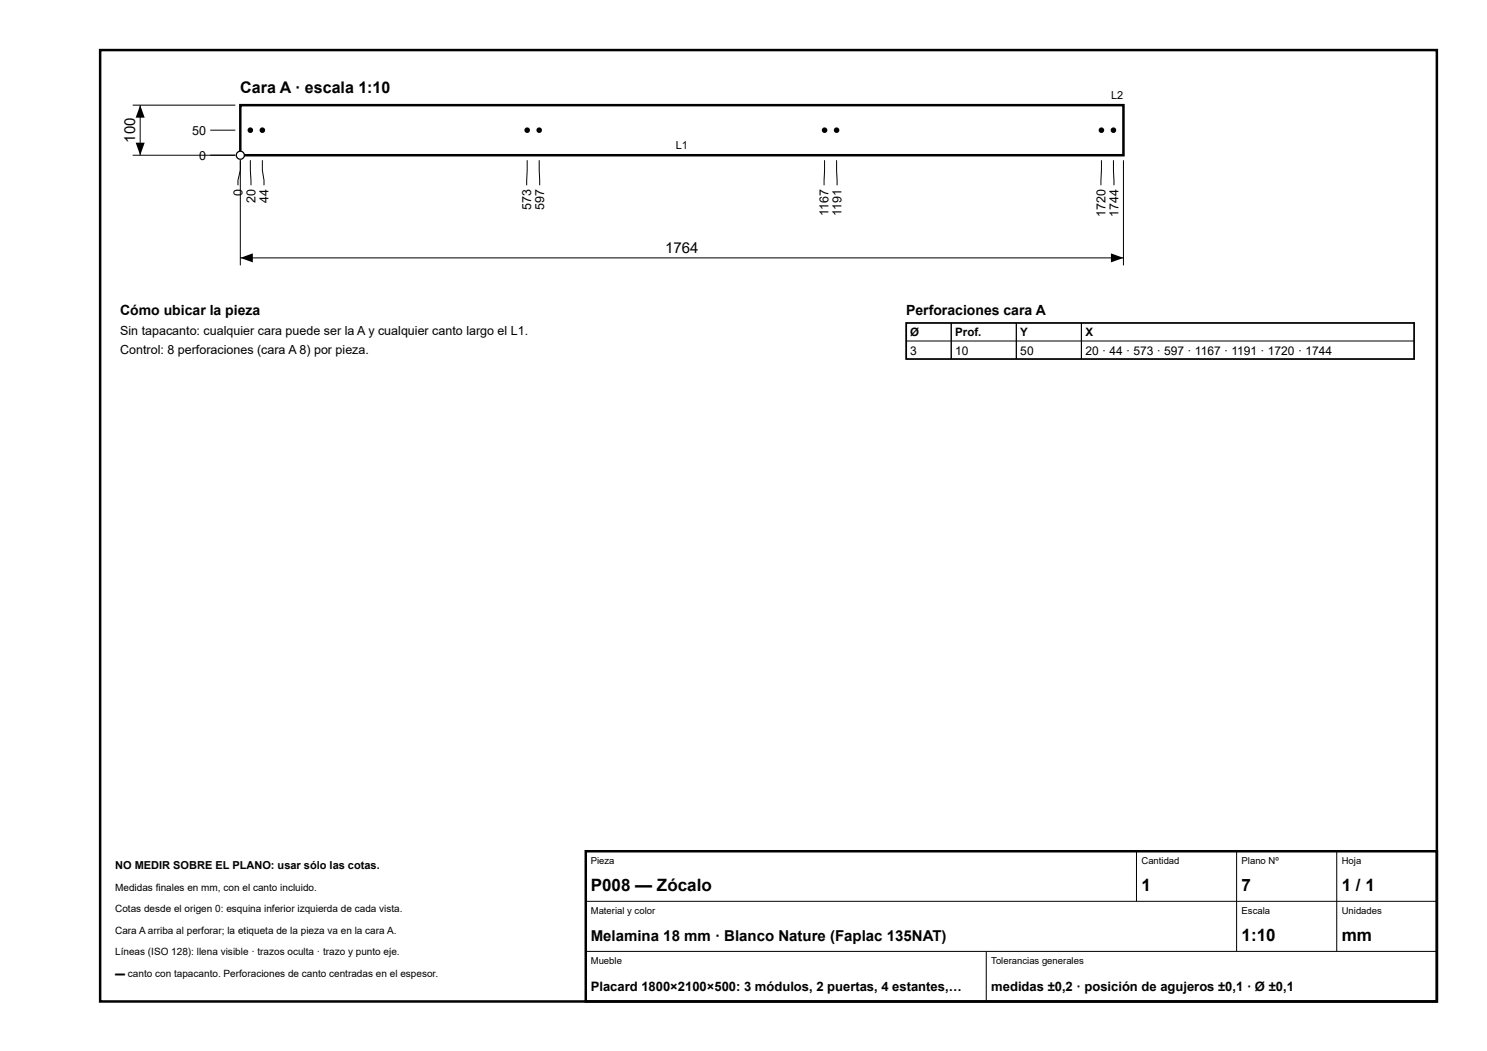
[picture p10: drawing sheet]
<svg xmlns="http://www.w3.org/2000/svg" width="297mm" height="210mm" viewBox="0 0 297 210" stroke-linecap="round" stroke-linejoin="round" font-family="sans-serif">
<defs><g id="words">
<g font-size="3.4">
<text x="118" y="178">P008 — Zócalo</text>
<text x="228" y="178">1</text>
<text x="248" y="178">7</text>
<text x="268" y="178">1 / 1</text>
<text x="248" y="188">1:10</text>
<text x="268" y="188">mm</text>
</g>
<text font-size="3.2" x="48" y="18.5">Cara A · escala 1:10</text>
<g font-size="3">
<text x="27" y="28.5" transform="rotate(-90 27 28.5)">100</text>
<text x="132.9" y="50.5">1764</text>
<text x="118" y="188">Melamina 18 mm · Blanco Nature (Faplac 135NAT)</text>
</g>
<g font-size="2.8">
<text x="24" y="63">Cómo ubicar la pieza</text>
<text x="181" y="63">Perforaciones cara A</text>
</g>
<g font-size="2.6">
<text x="118" y="198">Placard 1800×2100×500: 3 módulos, 2 puertas, 4 estantes,…</text>
<text x="198" y="198">medidas ±0,2 · posición de agujeros ±0,1 · Ø ±0,1</text>
</g>
<g font-size="2.5">
<text x="38.4" y="26.9">50</text>
<text x="39.8" y="31.9">0</text>
<text x="48.4" y="39.2" transform="rotate(-90 48.4 39.2)">0</text>
<text x="51" y="40.6" transform="rotate(-90 51 40.6)">20</text>
<text x="53.6" y="40.6" transform="rotate(-90 53.6 40.6)">44</text>
<text x="106.1" y="42" transform="rotate(-90 106.1 42)">573</text>
<text x="108.7" y="42" transform="rotate(-90 108.7 42)">597</text>
<text x="165.5" y="43.2" transform="rotate(-90 165.5 43.2)">1167</text>
<text x="168.1" y="43.2" transform="rotate(-90 168.1 43.2)">1191</text>
<text x="220.8" y="43.4" transform="rotate(-90 220.8 43.4)">1720</text>
<text x="223.4" y="43.4" transform="rotate(-90 223.4 43.4)">1744</text>
<text x="24" y="67">Sin tapacanto: cualquier cara puede ser la A y cualquier canto largo el L1.</text>
<text x="24" y="70.6">Control: 8 perforaciones (cara A 8) por pieza.</text>
</g>
<g font-size="2.4">
<text x="181.8" y="70.8">3</text>
<text x="190.8" y="70.8">10</text>
<text x="203.8" y="70.8">50</text>
<text x="216.8" y="70.8">20 · 44 · 573 · 597 · 1167 · 1191 · 1720 · 1744</text>
</g>
<g font-size="2.3">
<text x="181.8" y="67.2">Ø</text>
<text x="190.8" y="67.2">Prof.</text>
<text x="203.8" y="67.2">Y</text>
<text x="216.8" y="67.2">X</text>
</g>
<g font-size="2.2">
<text x="222" y="19.8">L2</text>
<text x="135" y="29.8">L1</text>
<text x="23" y="173.6">NO MEDIR SOBRE EL PLANO: usar sólo las cotas.</text>
</g>
<g font-size="2">
<text x="23" y="177.9">Medidas finales en mm, con el canto incluido.</text>
<text x="23" y="182.2">Cotas desde el origen 0: esquina inferior izquierda de cada vista.</text>
<text x="23" y="186.5">Cara A arriba al perforar; la etiqueta de la pieza va en la cara A.</text>
<text x="23" y="190.8">Líneas (ISO 128): llena visible · trazos oculta · trazo y punto eje.</text>
<text x="23" y="195.1">▬ canto con tapacanto. Perforaciones de canto centradas en el espesor.</text>
</g>
<g font-size="1.9">
<text x="118" y="172.6">Pieza</text>
<text x="228" y="172.6">Cantidad</text>
<text x="248" y="172.6">Plano Nº</text>
<text x="268" y="172.6">Hoja</text>
<text x="118" y="182.6">Material y color</text>
<text x="248" y="182.6">Escala</text>
<text x="268" y="182.6">Unidades</text>
<text x="118" y="192.6">Mueble</text>
<text x="198" y="192.6">Tolerancias generales</text>
</g>
</g></defs>
<g fill="none" stroke="#000" stroke-width=".5">
<path d="M20 10h267v190h-267zM48 21h176.4v10h-176.4zM117 170h170v30h-170z"/>
<circle cx="50" cy="26" r=".3"/>
<circle cx="52.4" cy="26" r=".3"/>
<circle cx="105.3" cy="26" r=".3"/>
<circle cx="107.7" cy="26" r=".3"/>
<circle cx="164.7" cy="26" r=".3"/>
<circle cx="167.1" cy="26" r=".3"/>
<circle cx="220" cy="26" r=".3"/>
<circle cx="222.4" cy="26" r=".3"/>
</g>
<g fill="none" stroke="#000" stroke-width=".2">
<path d="M42 31h5M42 26h5M48 32v2l-.5 2v1M50 32l.1 5M52.4 32v2l.3 2v1M105.3 32l-.1 5M107.7 32l.1 5M164.7 32l-.1 5M167.1 32l.1 5M220 32l-.1 5M222.4 32l.1 5M117 180h170"/>
<path d="M227 170v10M247 170v20M267 170v20M117 190h170M197 190v10"/>
</g>
<circle cx="48" cy="31" r=".8" fill="#fff"/>
<circle cx="48" cy="31" r=".8" fill="none" stroke="#000" stroke-width=".25"/>
<path d="M26.5 21h20.5M26.5 31h20.5M28 21v10M48 32v21M224.4 32v21M48 51.5h176.4M181 68.1h101.4M190 64.5v7.2M203 64.5v7.2M216 64.5v7.2" fill="none" stroke="#000" stroke-width=".2"/>
<path d="M28 21l.9 2.5h-1.8zM27.1 28.5h1.8l-.9 2.5zM48 51.5l2.5-.9v1.8zM221.9 50.6l2.5 .9-2.5 .9z" fill="#000"/>
<path d="M181 64.5h101.4v7.2h-101.4z" fill="none" stroke="#000" stroke-width=".35"/>
<use href="#words"/>
</svg>
